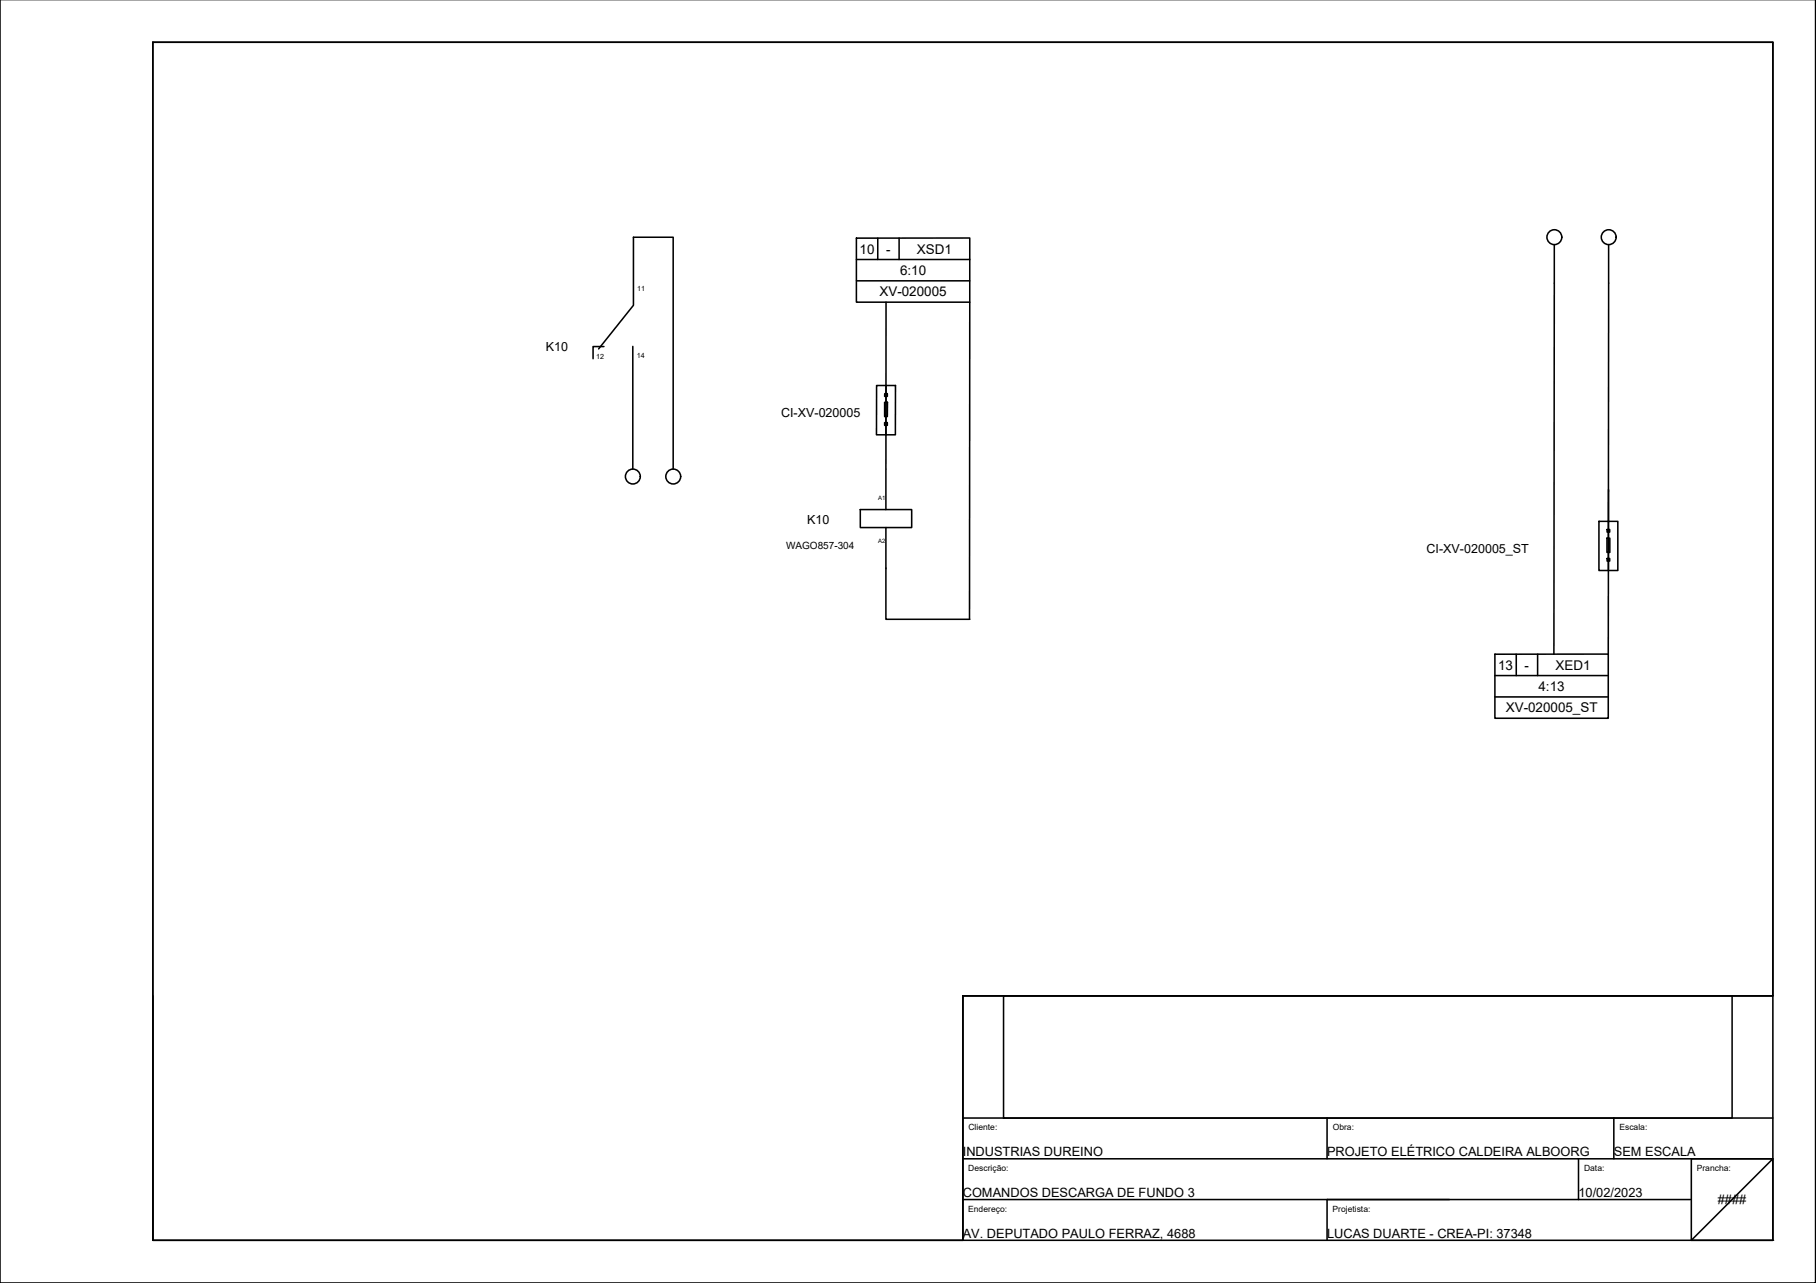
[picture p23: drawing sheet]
<svg xmlns="http://www.w3.org/2000/svg" width="297mm" height="210mm" viewBox="0 0 297 210" stroke-linecap="round" stroke-linejoin="round" font-family="sans-serif">
<defs><g id="words">
<g font-size="2.2">
<text x="140.6" y="41.5">10</text>
<text x="144.9" y="41.5">-</text>
<text x="150" y="41.5">XSD1</text>
<text x="147.2" y="45">6:10</text>
<text x="143.8" y="48.5">XV-020005</text>
<text x="245" y="109.6">13</text>
<text x="249.4" y="109.6">-</text>
<text x="251.7" y="113.1">4:13</text>
<text x="254.4" y="109.6">XED1</text>
<text x="246.3" y="116.6">XV-020005_ST</text>
</g>
<g font-size="2.1">
<text x="157.5" y="189.1">INDUSTRIAS DUREINO</text>
<text x="217.1" y="189.1">PROJETO ELÉTRICO CALDEIRA ALBOORG</text>
<text x="264" y="189.1">SEM ESCALA</text>
<text x="157.5" y="195.8">COMANDOS DESCARGA DE FUNDO 3</text>
<text x="258.2" y="195.8">10/02/2023</text>
<text x="281" y="197">####</text>
<text x="157.5" y="202.5">AV. DEPUTADO PAULO FERRAZ, 4688</text>
<text x="217.1" y="202.5">LUCAS DUARTE - CREA-PI: 37348</text>
</g>
<g font-size="2">
<text x="89.3" y="57.4">K10</text>
<text x="127.8" y="68.3">CI-XV-020005</text>
<text x="132" y="85.7">K10</text>
<text x="233.3" y="90.5">CI-XV-020005_ST</text>
</g>
<text font-size="1.6" x="128.6" y="89.8">WAGO857-304</text>
<g font-size="1.4">
<text x="158.4" y="184.9">Cliente:</text>
<text x="218" y="184.9">Obra:</text>
<text x="264.9" y="184.9">Escala:</text>
<text x="158.4" y="191.6">Descrição:</text>
<text x="259.1" y="191.6">Data:</text>
<text x="277.5" y="191.6">Prancha:</text>
<text x="158.4" y="198.2">Endereço:</text>
<text x="218" y="198.2">Projetista:</text>
</g>
<g font-size="1.2">
<text x="104.2" y="47.6">11</text>
<text x="97.5" y="58.7">12</text>
<text x="104.2" y="58.5">14</text>
</g>
<g font-size="1">
<text x="143.6" y="81.7">A1</text>
<text x="143.6" y="88.9">A2</text>
</g>
</g></defs>
<!-- layer: 0 -->
<g fill="none" stroke="#000" stroke-width=".25">
<path d="M0 -.1v210h297v-210M25 6.9h265v196h-265v-40M25 6.9h265v156h-132.5v40h-132.5zM25 6.9v196M140.1 39l18.5-.1v10.5h-18.5zM143.6 39v3.5M147.1 39v3.5M97.9 57.1l5.7-7.2v-11.1h6.5v37.9M98.8 56.7h-1.8v2M103.5 56.7v20M140.1 42.5h18.5M140.1 45.9h18.5"/>
<path d="M144.9 49.4v27.3M158.6 49.4v51.9M254.2 40v67M263.1 40v67M143.4 63.1h3.1v8h-3.1zM144.7 69.1h.4v.5h-.4zM144.7 65.8h.5l-.1 2.3h-.4zM144.7 64.4h.4v.4h-.4zM144.9 76.8v6.6M144.9 64.8v4.3M140.7 83.4h8.4v2.9h-8.4zM144.9 92.9v8.4h13.7"/>
<path d="M144.9 86.3v6.7M261.5 85.3h3.1v8h-3.1zM262.8 88h.5v2.4h-.5zM262.9 86.6h.4v.5h-.4zM262.9 91.4h.4v.4h-.4zM244.5 107h18.6v10.5h-18.6zM244.5 110.5h18.6M244.5 114h18.6M248 107v3.5M251.5 107v3.5M157.5 162.9h132.5h-132.5v40zM164.1 162.9h119.2v20h-119.2z"/>
<path d="M157.5 182.9h132.5M157.5 189.6h132.5l-13.4 13.3M157.5 196.3h119.1M217.1 182.9v6.7M217.1 196.3v6.6M258.2 189.6v6.7M264 182.9v6.7M276.6 189.6h13.4v13.3h-13.4z"/>
<circle cx="254.2" cy="38.8" r="1.22"/>
<circle cx="263.1" cy="38.8" r="1.22"/>
<circle cx="103.5" cy="78" r="1.22"/>
<circle cx="110.1" cy="78" r="1.22"/>
</g>
<path d="M290 202.9h.1" fill="none" stroke="#000" stroke-width=".16"/>
<use href="#words"/>
</svg>
